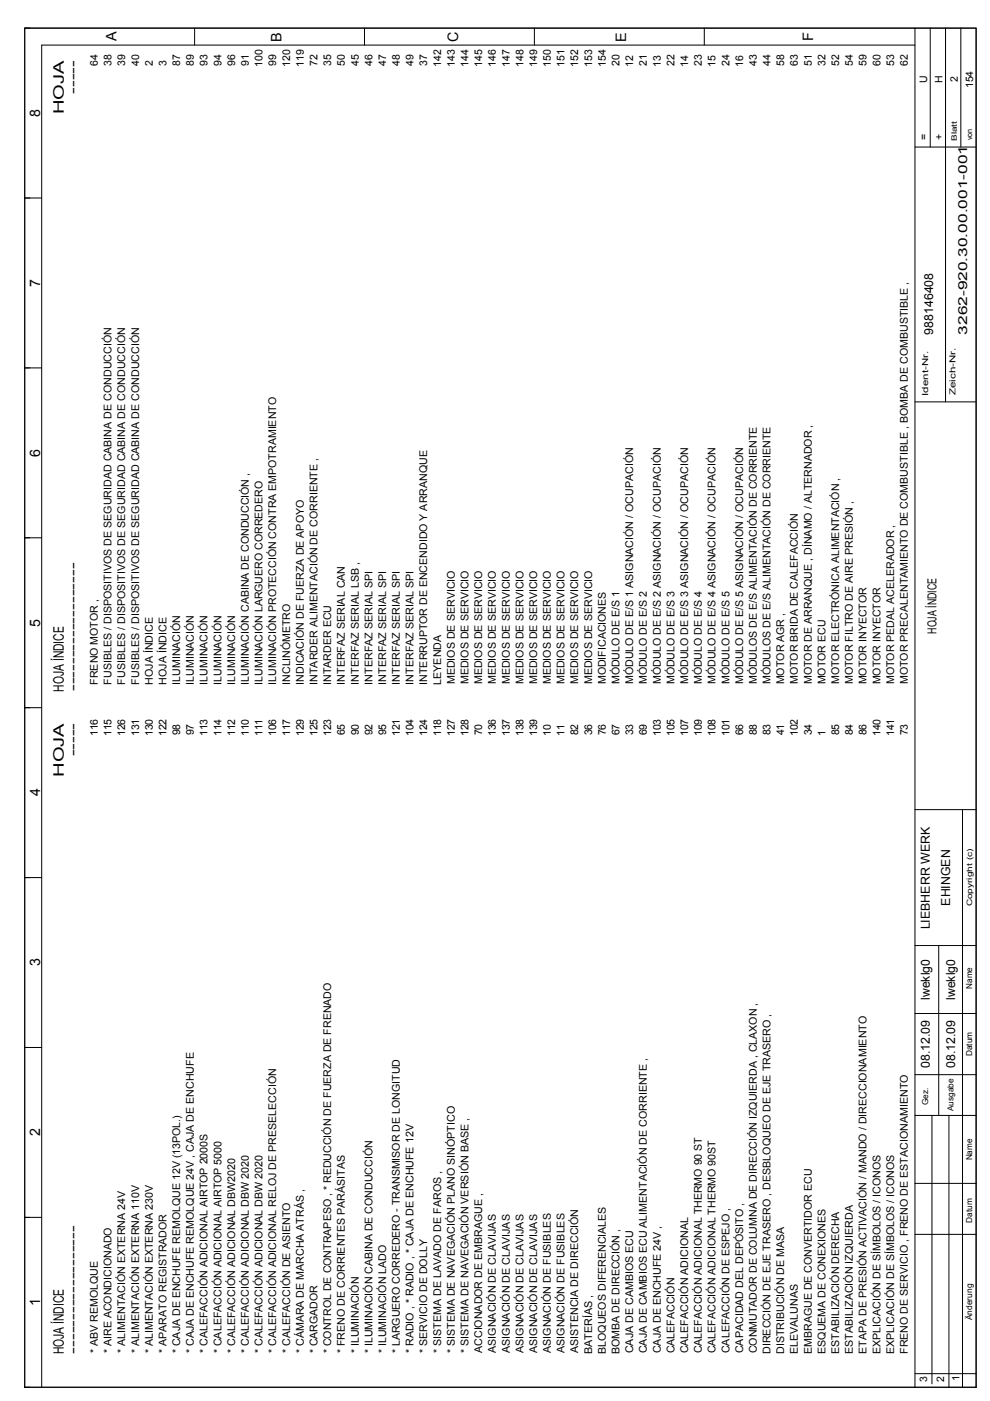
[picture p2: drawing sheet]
<svg xmlns="http://www.w3.org/2000/svg" width="210mm" height="297mm" viewBox="0 0 210 297" stroke-linecap="round" stroke-linejoin="round" font-family="sans-serif">
<defs><g id="words">
<g font-size="3.1">
<text x="24.7" y="8.7" transform="rotate(-90 24.7 8.7)">A</text>
<text x="59.7" y="8.8" transform="rotate(-90 59.7 8.8)">B</text>
<text x="97.1" y="8.9" transform="rotate(-90 97.1 8.9)">C</text>
<text x="132.8" y="8.8" transform="rotate(-90 132.8 8.8)">E</text>
<text x="172.4" y="8.7" transform="rotate(-90 172.4 8.7)">F</text>
<text x="16.4" y="19.9" transform="rotate(-90 16.4 19.9)">-----</text>
<text x="8.5" y="24.8" transform="rotate(-90 8.5 24.8)">8</text>
<text x="13.6" y="24.2" transform="rotate(-90 13.6 24.2)">HOJA</text>
<text x="8.5" y="60.8" transform="rotate(-90 8.5 60.8)">7</text>
<text x="8.5" y="96.8" transform="rotate(-90 8.5 96.8)">6</text>
<text x="8.5" y="132.9" transform="rotate(-90 8.5 132.9)">5</text>
<text x="13.6" y="146.7" transform="rotate(-90 13.6 146.7)">HOJA ÍNDICE</text>
<text x="16.4" y="146.5" transform="rotate(-90 16.4 146.5)">-------------------</text>
<text x="16.4" y="160.4" transform="rotate(-90 16.4 160.4)">-----</text>
<text x="13.6" y="164.7" transform="rotate(-90 13.6 164.7)">HOJA</text>
<text x="8.5" y="168.9" transform="rotate(-90 8.5 168.9)">4</text>
<text x="8.5" y="204.9" transform="rotate(-90 8.5 204.9)">3</text>
<text x="8.5" y="240.9" transform="rotate(-90 8.5 240.9)">2</text>
<text x="8.5" y="276.8" transform="rotate(-90 8.5 276.8)">1</text>
<text x="13.6" y="287.1" transform="rotate(-90 13.6 287.1)">HOJA ÍNDICE</text>
<text x="16.4" y="287" transform="rotate(-90 16.4 287)">-------------------</text>
</g>
<g font-size="2.6">
<text x="197.8" y="70.9" transform="rotate(-90 197.8 70.9)">988146408</text>
<text x="205" y="70.9" transform="rotate(-90 205 70.9)">3262-920.30.00.001-001</text>
<text x="198.6" y="134.4" transform="rotate(-90 198.6 134.4)">HOJA ÍNDICE</text>
<text x="201.4" y="192" transform="rotate(-90 201.4 192)">EHINGEN</text>
<text x="197.1" y="197.1" transform="rotate(-90 197.1 197.1)">LIEBHERR WERK</text>
<text x="197.1" y="212" transform="rotate(-90 197.1 212)">lweklg0</text>
<text x="202.5" y="212" transform="rotate(-90 202.5 212)">lweklg0</text>
<text x="197.1" y="226.5" transform="rotate(-90 197.1 226.5)">08.12.09</text>
<text x="202.5" y="226.5" transform="rotate(-90 202.5 226.5)">08.12.09</text>
</g>
<g font-size="2.3">
<text x="20.7" y="14" transform="rotate(-90 20.7 14)">64</text>
<text x="23.7" y="14" transform="rotate(-90 23.7 14)">38</text>
<text x="26.6" y="14" transform="rotate(-90 26.6 14)">39</text>
<text x="29.5" y="14" transform="rotate(-90 29.5 14)">40</text>
<text x="32.4" y="14" transform="rotate(-90 32.4 14)">2</text>
<text x="35.3" y="14" transform="rotate(-90 35.3 14)">3</text>
<text x="38.2" y="14" transform="rotate(-90 38.2 14)">87</text>
<text x="41.1" y="14" transform="rotate(-90 41.1 14)">89</text>
<text x="44" y="14" transform="rotate(-90 44 14)">93</text>
<text x="46.9" y="14" transform="rotate(-90 46.9 14)">94</text>
<text x="49.8" y="14" transform="rotate(-90 49.8 14)">96</text>
<text x="52.8" y="14" transform="rotate(-90 52.8 14)">91</text>
<text x="55.7" y="14.2" transform="rotate(-90 55.7 14.2)">100</text>
<text x="58.6" y="14" transform="rotate(-90 58.6 14)">99</text>
<text x="61.5" y="14.2" transform="rotate(-90 61.5 14.2)">120</text>
<text x="64.4" y="14.2" transform="rotate(-90 64.4 14.2)">119</text>
<text x="67.3" y="14" transform="rotate(-90 67.3 14)">72</text>
<text x="70.2" y="14" transform="rotate(-90 70.2 14)">35</text>
<text x="73.1" y="14" transform="rotate(-90 73.1 14)">50</text>
<text x="76" y="14" transform="rotate(-90 76 14)">45</text>
<text x="79" y="14" transform="rotate(-90 79 14)">46</text>
<text x="81.9" y="14" transform="rotate(-90 81.9 14)">47</text>
<text x="84.8" y="14" transform="rotate(-90 84.8 14)">48</text>
<text x="87.7" y="14" transform="rotate(-90 87.7 14)">49</text>
<text x="90.6" y="14" transform="rotate(-90 90.6 14)">37</text>
<text x="93.5" y="14.2" transform="rotate(-90 93.5 14.2)">142</text>
<text x="96.4" y="14.2" transform="rotate(-90 96.4 14.2)">143</text>
<text x="99.3" y="14.2" transform="rotate(-90 99.3 14.2)">144</text>
<text x="102.2" y="14.2" transform="rotate(-90 102.2 14.2)">145</text>
<text x="105.2" y="14.2" transform="rotate(-90 105.2 14.2)">146</text>
<text x="108.1" y="14.2" transform="rotate(-90 108.1 14.2)">147</text>
<text x="111" y="14.2" transform="rotate(-90 111 14.2)">148</text>
<text x="113.9" y="14.2" transform="rotate(-90 113.9 14.2)">149</text>
<text x="116.8" y="14.2" transform="rotate(-90 116.8 14.2)">150</text>
<text x="119.7" y="14.2" transform="rotate(-90 119.7 14.2)">151</text>
<text x="122.6" y="14.2" transform="rotate(-90 122.6 14.2)">152</text>
<text x="125.5" y="14.2" transform="rotate(-90 125.5 14.2)">153</text>
<text x="128.4" y="14.2" transform="rotate(-90 128.4 14.2)">154</text>
<text x="131.4" y="14" transform="rotate(-90 131.4 14)">20</text>
<text x="134.3" y="14.2" transform="rotate(-90 134.3 14.2)">12</text>
<text x="137.2" y="14" transform="rotate(-90 137.2 14)">21</text>
<text x="140.1" y="14.2" transform="rotate(-90 140.1 14.2)">13</text>
<text x="143" y="14" transform="rotate(-90 143 14)">22</text>
<text x="145.9" y="14.2" transform="rotate(-90 145.9 14.2)">14</text>
<text x="148.8" y="14" transform="rotate(-90 148.8 14)">23</text>
<text x="151.7" y="14.2" transform="rotate(-90 151.7 14.2)">15</text>
<text x="154.6" y="14" transform="rotate(-90 154.6 14)">24</text>
<text x="157.5" y="14.2" transform="rotate(-90 157.5 14.2)">16</text>
<text x="160.5" y="14" transform="rotate(-90 160.5 14)">43</text>
<text x="163.4" y="14" transform="rotate(-90 163.4 14)">44</text>
<text x="166.3" y="14" transform="rotate(-90 166.3 14)">58</text>
<text x="169.2" y="14" transform="rotate(-90 169.2 14)">63</text>
<text x="172.1" y="14" transform="rotate(-90 172.1 14)">51</text>
<text x="175" y="14" transform="rotate(-90 175 14)">32</text>
<text x="177.9" y="14" transform="rotate(-90 177.9 14)">52</text>
<text x="180.8" y="14" transform="rotate(-90 180.8 14)">54</text>
<text x="183.7" y="14" transform="rotate(-90 183.7 14)">59</text>
<text x="186.7" y="14" transform="rotate(-90 186.7 14)">60</text>
<text x="189.6" y="14" transform="rotate(-90 189.6 14)">53</text>
<text x="192.5" y="14" transform="rotate(-90 192.5 14)">62</text>
<text x="20.7" y="145.2" transform="rotate(-90 20.7 145.2)">FRENO MOTOR ,</text>
<text x="23.7" y="145.2" transform="rotate(-90 23.7 145.2)">FUSIBLES / DISPOSITIVOS DE SEGURIDAD CABINA DE CONDUCCIÓN</text>
<text x="26.6" y="145.2" transform="rotate(-90 26.6 145.2)">FUSIBLES / DISPOSITIVOS DE SEGURIDAD CABINA DE CONDUCCIÓN</text>
<text x="29.5" y="145.2" transform="rotate(-90 29.5 145.2)">FUSIBLES / DISPOSITIVOS DE SEGURIDAD CABINA DE CONDUCCIÓN</text>
<text x="32.4" y="145.2" transform="rotate(-90 32.4 145.2)">HOJA ÍNDICE</text>
<text x="35.3" y="145.2" transform="rotate(-90 35.3 145.2)">HOJA ÍNDICE</text>
<text x="38.2" y="145.2" transform="rotate(-90 38.2 145.2)">ILUMINACIÓN</text>
<text x="41.1" y="145.2" transform="rotate(-90 41.1 145.2)">ILUMINACIÓN</text>
<text x="44" y="145.2" transform="rotate(-90 44 145.2)">ILUMINACIÓN</text>
<text x="46.9" y="145.2" transform="rotate(-90 46.9 145.2)">ILUMINACIÓN</text>
<text x="49.8" y="145.2" transform="rotate(-90 49.8 145.2)">ILUMINACIÓN</text>
<text x="52.8" y="145.2" transform="rotate(-90 52.8 145.2)">ILUMINACIÓN CABINA DE CONDUCCIÓN ,</text>
<text x="55.7" y="145.2" transform="rotate(-90 55.7 145.2)">ILUMINACIÓN LARGUERO CORREDERO</text>
<text x="58.6" y="145.2" transform="rotate(-90 58.6 145.2)">ILUMINACIÓN PROTECCIÓN CONTRA EMPOTRAMIENTO</text>
<text x="61.5" y="145.2" transform="rotate(-90 61.5 145.2)">INCLINÓMETRO</text>
<text x="64.4" y="145.2" transform="rotate(-90 64.4 145.2)">INDICACIÓN DE FUERZA DE APOYO</text>
<text x="67.3" y="145.2" transform="rotate(-90 67.3 145.2)">INTARDER ALIMENTACIÓN DE CORRIENTE ,</text>
<text x="70.2" y="145.2" transform="rotate(-90 70.2 145.2)">INTARDER ECU</text>
<text x="73.1" y="145.2" transform="rotate(-90 73.1 145.2)">INTERFAZ SERIAL CAN</text>
<text x="76" y="145.2" transform="rotate(-90 76 145.2)">INTERFAZ SERIAL LSB ,</text>
<text x="79" y="145.2" transform="rotate(-90 79 145.2)">INTERFAZ SERIAL SPI</text>
<text x="81.9" y="145.2" transform="rotate(-90 81.9 145.2)">INTERFAZ SERIAL SPI</text>
<text x="84.8" y="145.2" transform="rotate(-90 84.8 145.2)">INTERFAZ SERIAL SPI</text>
<text x="87.7" y="145.2" transform="rotate(-90 87.7 145.2)">INTERFAZ SERIAL SPI</text>
<text x="90.6" y="145.2" transform="rotate(-90 90.6 145.2)">INTERRUPTOR DE ENCENDIDO Y ARRANQUE</text>
<text x="93.5" y="145.2" transform="rotate(-90 93.5 145.2)">LEYENDA</text>
<text x="96.4" y="145.1" transform="rotate(-90 96.4 145.1)">MEDIOS DE SERVICIO</text>
<text x="99.3" y="145.1" transform="rotate(-90 99.3 145.1)">MEDIOS DE SERVICIO</text>
<text x="102.2" y="145.1" transform="rotate(-90 102.2 145.1)">MEDIOS DE SERVICIO</text>
<text x="105.2" y="145.1" transform="rotate(-90 105.2 145.1)">MEDIOS DE SERVICIO</text>
<text x="108.1" y="145.1" transform="rotate(-90 108.1 145.1)">MEDIOS DE SERVICIO</text>
<text x="111" y="145.1" transform="rotate(-90 111 145.1)">MEDIOS DE SERVICIO</text>
<text x="113.9" y="145.1" transform="rotate(-90 113.9 145.1)">MEDIOS DE SERVICIO</text>
<text x="116.8" y="145.1" transform="rotate(-90 116.8 145.1)">MEDIOS DE SERVICIO</text>
<text x="119.7" y="145.1" transform="rotate(-90 119.7 145.1)">MEDIOS DE SERVICIO</text>
<text x="122.6" y="145.1" transform="rotate(-90 122.6 145.1)">MEDIOS DE SERVICIO</text>
<text x="125.5" y="145.1" transform="rotate(-90 125.5 145.1)">MEDIOS DE SERVICIO</text>
<text x="128.4" y="145.1" transform="rotate(-90 128.4 145.1)">MODIFICACIONES</text>
<text x="131.4" y="145.1" transform="rotate(-90 131.4 145.1)">MÓDULO DE E/S 1</text>
<text x="134.3" y="145.1" transform="rotate(-90 134.3 145.1)">MÓDULO DE E/S 1 ASIGNACIÓN / OCUPACIÓN</text>
<text x="137.2" y="145.1" transform="rotate(-90 137.2 145.1)">MÓDULO DE E/S 2</text>
<text x="140.1" y="145.1" transform="rotate(-90 140.1 145.1)">MÓDULO DE E/S 2 ASIGNACIÓN / OCUPACIÓN</text>
<text x="143" y="145.1" transform="rotate(-90 143 145.1)">MÓDULO DE E/S 3</text>
<text x="145.9" y="145.1" transform="rotate(-90 145.9 145.1)">MÓDULO DE E/S 3 ASIGNACIÓN / OCUPACIÓN</text>
<text x="148.8" y="145.1" transform="rotate(-90 148.8 145.1)">MÓDULO DE E/S 4</text>
<text x="151.7" y="145.1" transform="rotate(-90 151.7 145.1)">MÓDULO DE E/S 4 ASIGNACIÓN / OCUPACIÓN</text>
<text x="154.6" y="145.1" transform="rotate(-90 154.6 145.1)">MÓDULO DE E/S 5</text>
<text x="157.5" y="145.1" transform="rotate(-90 157.5 145.1)">MÓDULO DE E/S 5 ASIGNACIÓN / OCUPACIÓN</text>
<text x="160.5" y="145.1" transform="rotate(-90 160.5 145.1)">MÓDULOS DE E/S ALIMENTACIÓN DE CORRIENTE</text>
<text x="163.4" y="145.1" transform="rotate(-90 163.4 145.1)">MÓDULOS DE E/S ALIMENTACIÓN DE CORRIENTE</text>
<text x="166.3" y="145.1" transform="rotate(-90 166.3 145.1)">MOTOR AGR ,</text>
<text x="169.2" y="145.1" transform="rotate(-90 169.2 145.1)">MOTOR BRIDA DE CALEFACCIÓN</text>
<text x="172.1" y="145.1" transform="rotate(-90 172.1 145.1)">MOTOR DE ARRANQUE , DÍNAMO / ALTERNADOR ,</text>
<text x="175" y="145.1" transform="rotate(-90 175 145.1)">MOTOR ECU</text>
<text x="177.9" y="145.1" transform="rotate(-90 177.9 145.1)">MOTOR ELECTRÓNICA ALIMENTACIÓN ,</text>
<text x="180.8" y="145.1" transform="rotate(-90 180.8 145.1)">MOTOR FILTRO DE AIRE PRESIÓN ,</text>
<text x="183.7" y="145.1" transform="rotate(-90 183.7 145.1)">MOTOR INYECTOR</text>
<text x="186.7" y="145.1" transform="rotate(-90 186.7 145.1)">MOTOR INYECTOR</text>
<text x="189.6" y="145.1" transform="rotate(-90 189.6 145.1)">MOTOR PEDAL ACELERADOR ,</text>
<text x="192.5" y="145.1" transform="rotate(-90 192.5 145.1)">MOTOR PRECALENTAMIENTO DE COMBUSTIBLE , BOMBA DE COMBUSTIBLE ,</text>
<text x="38.2" y="155.9" transform="rotate(-90 38.2 155.9)">98</text>
<text x="41.1" y="155.9" transform="rotate(-90 41.1 155.9)">97</text>
<text x="73.1" y="155.9" transform="rotate(-90 73.1 155.9)">65</text>
<text x="76" y="155.9" transform="rotate(-90 76 155.9)">90</text>
<text x="79" y="155.9" transform="rotate(-90 79 155.9)">92</text>
<text x="81.9" y="155.9" transform="rotate(-90 81.9 155.9)">95</text>
<text x="102.2" y="155.9" transform="rotate(-90 102.2 155.9)">70</text>
<text x="122.6" y="155.9" transform="rotate(-90 122.6 155.9)">82</text>
<text x="125.5" y="155.9" transform="rotate(-90 125.5 155.9)">36</text>
<text x="128.4" y="155.9" transform="rotate(-90 128.4 155.9)">76</text>
<text x="131.4" y="155.9" transform="rotate(-90 131.4 155.9)">67</text>
<text x="134.3" y="155.9" transform="rotate(-90 134.3 155.9)">33</text>
<text x="137.2" y="155.9" transform="rotate(-90 137.2 155.9)">69</text>
<text x="157.5" y="155.9" transform="rotate(-90 157.5 155.9)">66</text>
<text x="160.5" y="155.9" transform="rotate(-90 160.5 155.9)">88</text>
<text x="163.4" y="155.9" transform="rotate(-90 163.4 155.9)">83</text>
<text x="166.3" y="155.9" transform="rotate(-90 166.3 155.9)">41</text>
<text x="172.1" y="155.9" transform="rotate(-90 172.1 155.9)">34</text>
<text x="177.9" y="155.9" transform="rotate(-90 177.9 155.9)">85</text>
<text x="180.8" y="155.9" transform="rotate(-90 180.8 155.9)">84</text>
<text x="183.7" y="155.9" transform="rotate(-90 183.7 155.9)">86</text>
<text x="192.5" y="155.9" transform="rotate(-90 192.5 155.9)">73</text>
<text x="20.7" y="156.1" transform="rotate(-90 20.7 156.1)">116</text>
<text x="23.7" y="156.1" transform="rotate(-90 23.7 156.1)">115</text>
<text x="26.6" y="156.1" transform="rotate(-90 26.6 156.1)">126</text>
<text x="29.5" y="156.1" transform="rotate(-90 29.5 156.1)">131</text>
<text x="32.4" y="156.1" transform="rotate(-90 32.4 156.1)">130</text>
<text x="35.3" y="156.1" transform="rotate(-90 35.3 156.1)">122</text>
<text x="44" y="156.1" transform="rotate(-90 44 156.1)">113</text>
<text x="46.9" y="156.1" transform="rotate(-90 46.9 156.1)">114</text>
<text x="49.8" y="156.1" transform="rotate(-90 49.8 156.1)">112</text>
<text x="52.8" y="156.1" transform="rotate(-90 52.8 156.1)">110</text>
<text x="55.7" y="156.1" transform="rotate(-90 55.7 156.1)">111</text>
<text x="58.6" y="156.1" transform="rotate(-90 58.6 156.1)">106</text>
<text x="61.5" y="156.1" transform="rotate(-90 61.5 156.1)">117</text>
<text x="64.4" y="156.1" transform="rotate(-90 64.4 156.1)">129</text>
<text x="67.3" y="156.1" transform="rotate(-90 67.3 156.1)">125</text>
<text x="70.2" y="156.1" transform="rotate(-90 70.2 156.1)">123</text>
<text x="84.8" y="156.1" transform="rotate(-90 84.8 156.1)">121</text>
<text x="87.7" y="156.1" transform="rotate(-90 87.7 156.1)">104</text>
<text x="90.6" y="156.1" transform="rotate(-90 90.6 156.1)">124</text>
<text x="93.5" y="156.1" transform="rotate(-90 93.5 156.1)">118</text>
<text x="96.4" y="156.1" transform="rotate(-90 96.4 156.1)">127</text>
<text x="99.3" y="156.1" transform="rotate(-90 99.3 156.1)">128</text>
<text x="105.2" y="156.1" transform="rotate(-90 105.2 156.1)">136</text>
<text x="108.1" y="156.1" transform="rotate(-90 108.1 156.1)">137</text>
<text x="111" y="156.1" transform="rotate(-90 111 156.1)">138</text>
<text x="113.9" y="156.1" transform="rotate(-90 113.9 156.1)">139</text>
<text x="116.8" y="156.1" transform="rotate(-90 116.8 156.1)">10</text>
<text x="119.7" y="156.1" transform="rotate(-90 119.7 156.1)">11</text>
<text x="140.1" y="156.1" transform="rotate(-90 140.1 156.1)">103</text>
<text x="143" y="156.1" transform="rotate(-90 143 156.1)">105</text>
<text x="145.9" y="156.1" transform="rotate(-90 145.9 156.1)">107</text>
<text x="148.8" y="156.1" transform="rotate(-90 148.8 156.1)">109</text>
<text x="151.7" y="156.1" transform="rotate(-90 151.7 156.1)">108</text>
<text x="154.6" y="156.1" transform="rotate(-90 154.6 156.1)">101</text>
<text x="169.2" y="156.1" transform="rotate(-90 169.2 156.1)">102</text>
<text x="175" y="156.1" transform="rotate(-90 175 156.1)">1</text>
<text x="186.7" y="156.1" transform="rotate(-90 186.7 156.1)">140</text>
<text x="189.6" y="156.1" transform="rotate(-90 189.6 156.1)">141</text>
<text x="20.7" y="286.9" transform="rotate(-90 20.7 286.9)">* ABV REMOLQUE</text>
<text x="23.7" y="286.9" transform="rotate(-90 23.7 286.9)">* AIRE ACONDICIONADO</text>
<text x="26.6" y="286.9" transform="rotate(-90 26.6 286.9)">* ALIMENTACIÓN EXTERNA 24V</text>
<text x="29.5" y="286.9" transform="rotate(-90 29.5 286.9)">* ALIMENTACIÓN EXTERNA 110V</text>
<text x="32.4" y="286.9" transform="rotate(-90 32.4 286.9)">* ALIMENTACIÓN EXTERNA 230V</text>
<text x="35.3" y="286.9" transform="rotate(-90 35.3 286.9)">* APARATO REGISTRADOR</text>
<text x="38.2" y="286.9" transform="rotate(-90 38.2 286.9)">* CAJA DE ENCHUFE REMOLQUE 12V (13POL.)</text>
<text x="41.1" y="286.9" transform="rotate(-90 41.1 286.9)">* CAJA DE ENCHUFE REMOLQUE 24V , CAJA DE ENCHUFE</text>
<text x="44" y="286.9" transform="rotate(-90 44 286.9)">* CALEFACCIÓN ADICIONAL AIRTOP 2000S</text>
<text x="46.9" y="286.9" transform="rotate(-90 46.9 286.9)">* CALEFACCIÓN ADICIONAL AIRTOP 5000</text>
<text x="49.8" y="286.9" transform="rotate(-90 49.8 286.9)">* CALEFACCIÓN ADICIONAL DBW2020</text>
<text x="52.8" y="286.9" transform="rotate(-90 52.8 286.9)">* CALEFACCIÓN ADICIONAL DBW 2020</text>
<text x="55.7" y="286.9" transform="rotate(-90 55.7 286.9)">* CALEFACCIÓN ADICIONAL DBW 2020</text>
<text x="58.6" y="286.9" transform="rotate(-90 58.6 286.9)">* CALEFACCIÓN ADICIONAL RELOJ DE PRESELECCIÓN</text>
<text x="61.5" y="286.9" transform="rotate(-90 61.5 286.9)">* CALEFACCIÓN DE ASIENTO</text>
<text x="64.4" y="286.9" transform="rotate(-90 64.4 286.9)">* CÁMARA DE MARCHA ATRÁS ,</text>
<text x="67.3" y="286.9" transform="rotate(-90 67.3 286.9)">* CARGADOR</text>
<text x="70.2" y="286.9" transform="rotate(-90 70.2 286.9)">* CONTROL DE CONTRAPESO , * REDUCCIÓN DE FUERZA DE FRENADO</text>
<text x="73.1" y="286.9" transform="rotate(-90 73.1 286.9)">* FRENO DE CORRIENTES PARÁSITAS</text>
<text x="76" y="286.9" transform="rotate(-90 76 286.9)">* ILUMINACIÓN</text>
<text x="79" y="286.9" transform="rotate(-90 79 286.9)">* ILUMINACIÓN CABINA DE CONDUCCIÓN</text>
<text x="81.9" y="286.9" transform="rotate(-90 81.9 286.9)">* ILUMINACIÓN LADO</text>
<text x="84.8" y="286.9" transform="rotate(-90 84.8 286.9)">* LARGUERO CORREDERO - TRANSMISOR DE LONGITUD</text>
<text x="87.7" y="286.9" transform="rotate(-90 87.7 286.9)">* RADIO , * RADIO , * CAJA DE ENCHUFE 12V</text>
<text x="90.6" y="286.9" transform="rotate(-90 90.6 286.9)">* SERVICIO DE DOLLY</text>
<text x="93.5" y="286.9" transform="rotate(-90 93.5 286.9)">* SISTEMA DE LAVADO DE FAROS ,</text>
<text x="96.4" y="286.9" transform="rotate(-90 96.4 286.9)">* SISTEMA DE NAVEGACIÓN PLANO SINÓPTICO</text>
<text x="99.3" y="286.9" transform="rotate(-90 99.3 286.9)">* SISTEMA DE NAVEGACIÓN VERSIÓN BASE ,</text>
<text x="102.2" y="286.9" transform="rotate(-90 102.2 286.9)">ACCIONADOR DE EMBRAGUE ,</text>
<text x="105.2" y="286.9" transform="rotate(-90 105.2 286.9)">ASIGNACIÓN DE CLAVIJAS</text>
<text x="108.1" y="286.9" transform="rotate(-90 108.1 286.9)">ASIGNACIÓN DE CLAVIJAS</text>
<text x="111" y="286.9" transform="rotate(-90 111 286.9)">ASIGNACIÓN DE CLAVIJAS</text>
<text x="113.9" y="286.9" transform="rotate(-90 113.9 286.9)">ASIGNACIÓN DE CLAVIJAS</text>
<text x="116.8" y="286.9" transform="rotate(-90 116.8 286.9)">ASIGNACIÓN DE FUSIBLES</text>
<text x="119.7" y="286.9" transform="rotate(-90 119.7 286.9)">ASIGNACIÓN DE FUSIBLES</text>
<text x="122.6" y="286.9" transform="rotate(-90 122.6 286.9)">ASISTENCIA DE DIRECCIÓN</text>
<text x="125.5" y="287.1" transform="rotate(-90 125.5 287.1)">BATERÍAS ,</text>
<text x="128.4" y="287.1" transform="rotate(-90 128.4 287.1)">BLOQUEOS DIFERENCIALES</text>
<text x="131.4" y="287.1" transform="rotate(-90 131.4 287.1)">BOMBA DE DIRECCIÓN ,</text>
<text x="134.3" y="286.9" transform="rotate(-90 134.3 286.9)">CAJA DE CAMBIOS ECU</text>
<text x="137.2" y="286.9" transform="rotate(-90 137.2 286.9)">CAJA DE CAMBIOS ECU ALIMENTACIÓN DE CORRIENTE ,</text>
<text x="140.1" y="286.9" transform="rotate(-90 140.1 286.9)">CAJA DE ENCHUFE 24V ,</text>
<text x="143" y="286.9" transform="rotate(-90 143 286.9)">CALEFACCIÓN</text>
<text x="145.9" y="286.9" transform="rotate(-90 145.9 286.9)">CALEFACCIÓN ADICIONAL</text>
<text x="148.8" y="286.9" transform="rotate(-90 148.8 286.9)">CALEFACCIÓN ADICIONAL THERMO 90 ST</text>
<text x="151.7" y="286.9" transform="rotate(-90 151.7 286.9)">CALEFACCIÓN ADICIONAL THERMO 90ST</text>
<text x="154.6" y="286.9" transform="rotate(-90 154.6 286.9)">CALEFACCIÓN DE ESPEJO ,</text>
<text x="157.5" y="286.9" transform="rotate(-90 157.5 286.9)">CAPACIDAD DEL DEPÓSITO ,</text>
<text x="160.5" y="286.9" transform="rotate(-90 160.5 286.9)">CONMUTADOR DE COLUMNA DE DIRECCIÓN IZQUIERDA , CLAXON ,</text>
<text x="163.4" y="287.1" transform="rotate(-90 163.4 287.1)">DIRECCIÓN DE EJE TRASERO , DESBLOQUEO DE EJE TRASERO ,</text>
<text x="166.3" y="287.1" transform="rotate(-90 166.3 287.1)">DISTRIBUCIÓN DE MASA</text>
<text x="169.2" y="287.1" transform="rotate(-90 169.2 287.1)">ELEVALUNAS</text>
<text x="172.1" y="287.1" transform="rotate(-90 172.1 287.1)">EMBRAGUE DE CONVERTIDOR ECU</text>
<text x="175" y="287.1" transform="rotate(-90 175 287.1)">ESQUEMA DE CONEXIONES</text>
<text x="177.9" y="287.1" transform="rotate(-90 177.9 287.1)">ESTABILIZACIÓN DERECHA</text>
<text x="180.8" y="287.1" transform="rotate(-90 180.8 287.1)">ESTABILIZACIÓN IZQUIERDA</text>
<text x="183.7" y="287.1" transform="rotate(-90 183.7 287.1)">ETAPA DE PRESIÓN ACTIVACIÓN / MANDO / DIRECCIONAMIENTO</text>
<text x="186.7" y="287.1" transform="rotate(-90 186.7 287.1)">EXPLICACIÓN DE SÍMBOLOS / ICONOS</text>
<text x="189.6" y="287.1" transform="rotate(-90 189.6 287.1)">EXPLICACIÓN DE SÍMBOLOS / ICONOS</text>
<text x="192.5" y="287.1" transform="rotate(-90 192.5 287.1)">FRENO DE SERVICIO , FRENO DE ESTACIONAMIENTO</text>
</g>
<g font-size="2.2">
<text x="196.6" y="17.6" transform="rotate(-90 196.6 17.6)">U</text>
<text x="199.8" y="17.6" transform="rotate(-90 199.8 17.6)">H</text>
<text x="203.1" y="17.3" transform="rotate(-90 203.1 17.3)">2</text>
<text x="206.3" y="18.7" transform="rotate(-90 206.3 18.7)">154</text>
<text x="196.6" y="29.6" transform="rotate(-90 196.6 29.6)">=</text>
<text x="199.8" y="29.6" transform="rotate(-90 199.8 29.6)">+</text>
<text x="196.6" y="292.9" transform="rotate(-90 196.6 292.9)">3</text>
<text x="200.2" y="292.9" transform="rotate(-90 200.2 292.9)">2</text>
<text x="203.4" y="292.8" transform="rotate(-90 203.4 292.8)">1</text>
</g>
<g font-size="1.7">
<text x="196.8" y="83.9" transform="rotate(-90 196.8 83.9)">Ident-Nr.</text>
<text x="202.6" y="83.8" transform="rotate(-90 202.6 83.8)">Zeich-Nr.</text>
<text x="206.2" y="209.6" transform="rotate(-90 206.2 209.6)">Name</text>
<text x="206.2" y="223.9" transform="rotate(-90 206.2 223.9)">Datum</text>
<text x="196.8" y="234.3" transform="rotate(-90 196.8 234.3)">Gez.</text>
<text x="202.2" y="235.6" transform="rotate(-90 202.2 235.6)">Ausgabe</text>
<text x="206.2" y="246" transform="rotate(-90 206.2 246)">Name</text>
<text x="206.2" y="259.2" transform="rotate(-90 206.2 259.2)">Datum</text>
<text x="206.2" y="279.9" transform="rotate(-90 206.2 279.9)">Änderung</text>
</g>
<g font-size="1.6">
<text x="202.9" y="29.9" transform="rotate(-90 202.9 29.9)">Blatt</text>
<text x="206.1" y="29.7" transform="rotate(-90 206.1 29.7)">von</text>
<text x="206.1" y="192.2" transform="rotate(-90 206.1 192.2)">Copyright (c)</text>
</g>
</g></defs>
<g fill="none" stroke="#000" stroke-width=".21">
<path d="M5.2 6h201.8v288.1h-201.8zM41.3 6v3.6M77.3 6v3.6M113.3 6v3.6M149.3 6v3.6M194 9.6h-185.2v284.5M194 6v288.1M197.2 6v25.2M200.5 6v79.2M203.7 6v25.2M194 31.2h13M5.2 42h3.6"/>
<path d="M5.2 78h3.6M194 85.2h13M5.2 114h3.6M5.2 150h3.6M194 171.7h13M204.1 171.7v122.4M5.2 186.1h3.6M194 214.9h13M194 200.5h13M199 200.5v36M5.2 222.1h3.6M194 236.5h13"/>
<path d="M194 227.8h13M197.6 236.5v56.9M201.2 236.5v57.6M5.2 258.1h3.6M194 250.9h13M194 261.7h13M194 291.2h13"/>
</g>
<use href="#words"/>
</svg>
